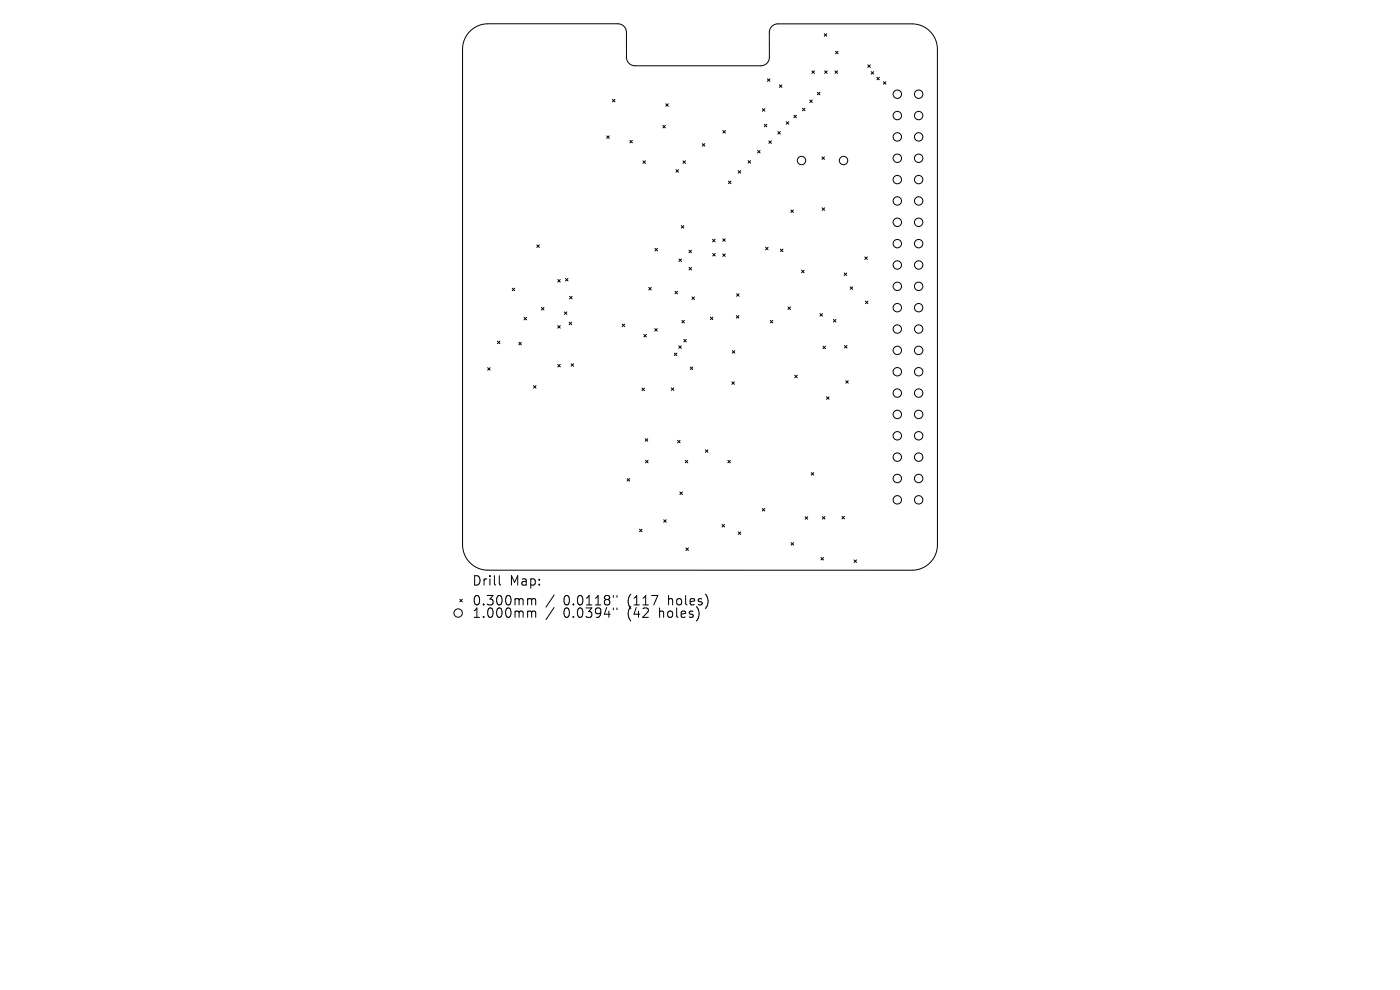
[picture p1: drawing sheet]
<svg xmlns="http://www.w3.org/2000/svg" width="297mm" height="210mm" viewBox="0 0 297 210" stroke-linecap="round" stroke-linejoin="round" font-family="sans-serif">
<defs><g id="words">
<g font-size="2.8">
<text x="100.1" y="124.5">Drill</text>
<text x="108.1" y="124.5">Map:</text>
<text x="100.1" y="128.7">0.300mm</text>
<text x="100.1" y="131.3">1.000mm</text>
<text x="119.5" y="128.7">0.0118&quot;</text>
<text x="119.5" y="131.3">0.0394&quot;</text>
<text x="133.3" y="128.7">(117</text>
<text x="133.3" y="131.3">(42</text>
<text x="140.1" y="131.3">holes)</text>
<text x="142" y="128.7">holes)</text>
</g>
</g></defs>
<g fill="none" stroke="#000" stroke-width=".21">
<path d="M99.7 6.6a5.4 5.4 0 0 1 3.8-1.6h27.6a1.82 1.82 0 0 1 1.8 1.9v5.2a1.82 1.82 0 0 0 1.8 1.9h26.7a1.82 1.82 0 0 0 1.8-1.9v-5.2a1.82 1.82 0 0 1 1.8-1.8h28.5a5.4 5.4 0 0 1 5.4 5.3v105.2a5.4 5.4 0 0 1-5.4 5.4h-90a5.4 5.4 0 0 1-5.4-5.4v-105.2a5.4 5.4 0 0 1 1.6-3.8zM162.8 16.7l.5 .6M163.3 16.7l-.5 .6M165.3 18l.6 .5M165.9 18l-.6 .5M172.2 15l.6 .6M172.8 15l-.6 .6M173.4 19.6l.5 .5M173.9 19.6l-.5 .5M174.9 7.1l.5 .6M174.9 15l.6 .6M175.4 7.1l-.5 .6"/>
<path d="M175.5 15l-.6 .6M177.1 15l.6 .6M177.3 10.9l.5 .5M177.7 15l-.6 .6M177.8 10.9l-.5 .5M184.1 13.8l.5 .5M184.6 13.8l-.5 .5M184.8 15.2l.5 .5M185.3 15.2l-.5 .5M186 16.4l.6 .5M186.6 16.4l-.6 .5M187.4 17.3l.5 .6"/>
<path d="M187.9 17.3l-.5 .6M128.7 28.8l.6 .6M129.3 28.8l-.6 .6M129.9 21.1l.6 .5M130.5 21.1l-.6 .5M133.6 29.8l.6 .5M134.2 29.8l-.6 .5M136.4 34.1l.5 .6M136.9 34.1l-.5 .6M140.6 26.6l.6 .5M141.2 26.6l-.6 .5M141.2 22l.6 .6"/>
<path d="M141.8 22l-.6 .6M143.4 36l.5 .5M143.9 36l-.5 .5M144.9 34.1l.5 .6M145.4 34.1l-.5 .6M149 30.5l.5 .5M149.5 30.5l-.5 .5M153.4 27.7l.5 .5M153.9 27.7l-.5 .5M154.5 38.4l.6 .6M155.1 38.4l-.6 .6M156.6 36.2l.5 .5"/>
<path d="M157.1 36.2l-.5 .5M158.7 34.1l.5 .5M159.2 34.1l-.5 .5M160.7 31.9l.6 .5M161.3 31.9l-.6 .5M161.7 23.1l.6 .5M162.1 26.4l.6 .5M162.3 23.1l-.6 .5M162.7 26.4l-.6 .5M163.1 29.9l.5 .5M163.6 29.9l-.5 .5M165 27.9l.6 .5"/>
<path d="M165.6 27.9l-.6 .5M166.8 25.8l.5 .6M167.3 25.8l-.5 .6M168.4 24.4l.6 .6M169 24.4l-.6 .6M170.2 23l.6 .5M170.8 23l-.6 .5M171.8 21.2l.5 .6M172.3 21.2l-.5 .6M174.4 33.3l.5 .5M174.9 33.3l-.5 .5M113.9 52l.5 .5"/>
<path d="M114.4 52l-.5 .5M118.3 59.3l.6 .5M118.9 59.3l-.6 .5M120 59.1l.5 .5M120.5 59.1l-.5 .5M138.9 52.7l.6 .5M139.5 52.7l-.6 .5M144 54.9l.6 .6M144.5 47.9l.6 .5M144.6 54.9l-.6 .6M145.1 47.9l-.6 .5M146.2 53.1l.5 .5"/>
<path d="M146.2 56.7l.5 .6M146.7 53.1l-.5 .5M146.7 56.7l-.5 .6M151.2 50.8l.5 .5M151.2 53.8l.5 .5M151.7 50.8l-.5 .5M151.7 53.8l-.5 .5M153.3 53.9l.6 .5M153.3 50.7l.6 .5M153.9 53.9l-.6 .5M153.9 50.7l-.6 .5M162.4 52.5l.5 .5"/>
<path d="M162.9 52.5l-.5 .5M165.6 52.8l.5 .6M166.1 52.8l-.5 .6M167.8 44.5l.5 .6M168.3 44.5l-.5 .6M170 57.3l.6 .6M170.6 57.3l-.6 .6M174.4 44.1l.5 .5M174.9 44.1l-.5 .5M179.1 57.9l.5 .5M179.6 57.9l-.5 .5M183.5 54.5l.5 .5"/>
<path d="M184 54.5l-.5 .5M103.5 78l.5 .5M104 78l-.5 .5M105.5 72.4l.6 .5M106.1 72.4l-.6 .5M108.7 61.1l.5 .6M109.2 61.1l-.5 .6M110.1 72.6l.5 .6M110.6 72.6l-.5 .6M111.2 67.3l.5 .6M111.7 67.3l-.5 .6M114.9 65.2l.5 .6"/>
<path d="M115.4 65.2l-.5 .6M118.3 69.1l.6 .5M118.3 77.3l.6 .5M118.9 69.1l-.6 .5M118.9 77.3l-.6 .5M119.7 66.2l.6 .5M120.3 66.2l-.6 .5M120.7 68.4l.6 .5M120.8 62.9l.6 .5M121.2 77.2l.5 .5M121.3 68.4l-.6 .5M121.4 62.9l-.6 .5"/>
<path d="M121.7 77.2l-.5 .5M132 68.7l.5 .6M132.5 68.7l-.5 .6M136.6 70.9l.5 .6M137.1 70.9l-.5 .6M137.6 61l.6 .5M138.2 61l-.6 .5M138.9 69.7l.5 .5M139.4 69.7l-.5 .5M143.1 74.9l.5 .5M143.2 61.8l.5 .5M143.6 74.9l-.5 .5"/>
<path d="M143.7 61.8l-.5 .5M144 73.4l.5 .5M144.5 73.4l-.5 .5M144.7 68l.5 .5M145.1 72l.5 .5M145.2 68l-.5 .5M145.6 72l-.5 .5M146.4 77.9l.6 .5M146.8 63l.5 .5M147 77.9l-.6 .5M147.3 63l-.5 .5M150.7 67.3l.5 .5"/>
<path d="M151.2 67.3l-.5 .5M155.4 74.4l.5 .5M155.9 74.4l-.5 .5M156.2 66.9l.5 .6M156.3 62.3l.5 .5M156.7 66.9l-.5 .6M156.8 62.3l-.5 .5M163.4 68l.5 .5M163.9 68l-.5 .5M167.2 65.1l.5 .6M167.7 65.1l-.5 .6M168.6 79.6l.5 .5"/>
<path d="M169.1 79.6l-.5 .5M173.9 66.5l.6 .6M174.5 66.5l-.6 .6M174.6 73.4l.5 .6M175.1 73.4l-.5 .6M176.8 67.8l.5 .5M177.3 67.8l-.5 .5M179.2 73.3l.5 .5M179.7 73.3l-.5 .5M180.4 60.8l.5 .6M180.9 60.8l-.5 .6M183.6 63.9l.5 .5"/>
<path d="M184.1 63.9l-.5 .5M113.2 81.8l.5 .5M113.7 81.8l-.5 .5M136.2 82.3l.5 .6M136.7 82.3l-.5 .6M136.9 93.1l.5 .5M137 97.6l.5 .6M137.4 93.1l-.5 .5M137.5 97.6l-.5 .6M142.4 82.3l.5 .5M142.9 82.3l-.5 .5M143.7 93.4l.6 .5"/>
<path d="M144.3 93.4l-.6 .5M145.4 97.6l.5 .6M145.9 97.6l-.5 .6M149.6 95.4l.6 .6M150.2 95.4l-.6 .6M154.4 97.6l.5 .6M154.9 97.6l-.5 .6M155.3 81l.5 .5M155.8 81l-.5 .5M175.3 84.2l.6 .5M175.9 84.2l-.6 .5M179.4 80.7l.6 .6"/>
<path d="M180 80.7l-.6 .6M133 101.5l.6 .6M133.6 101.5l-.6 .6M135.7 112.3l.5 .5M136.2 112.3l-.5 .5M140.8 110.3l.5 .5M141.3 110.3l-.5 .5M144.2 104.4l.6 .5M144.8 104.4l-.6 .5M145.5 116.2l.5 .6M146 116.2l-.5 .6M153.2 111.3l.5 .5"/>
<path d="M153.7 111.3l-.5 .5M156.6 112.8l.5 .6M157.1 112.8l-.5 .6M161.7 107.9l.6 .5M162.3 107.9l-.6 .5M167.8 115.1l.6 .5M168.4 115.1l-.6 .5M170.8 109.6l.5 .5M171.3 109.6l-.5 .5M172.1 100.3l.5 .5M172.6 100.3l-.5 .5M174.2 118.3l.5 .5"/>
<path d="M174.5 109.6l.5 .5M174.7 118.3l-.5 .5M175 109.6l-.5 .5M178.6 109.5l.6 .6M179.2 109.5l-.6 .6M181.2 118.8l.5 .5M181.7 118.8l-.5 .5M97.6 127.1l.5 .6M98.1 127.1l-.5 .6M105.9 122.1v1.7l.3 .3M112.2 127l.5 .1 .1 .2M112.2 129.6h.3l.3 .3"/>
<path d="M112.8 127.3l.3-.3 .5 .1v1.2M112.8 127.3v1M112.8 129.9v1.1M112.8 129.9l.3-.3 .5 .1v1.3M117.6 126.2l-1.8 2.6M117.6 128.9l-1.8 2.5M130.1 126.3v.4M130.1 129v.3M130.9 126.3v.4M130.9 129v.3"/>
<circle cx="190.4" cy="20" r=".89"/>
<circle cx="194.9" cy="20" r=".89"/>
<circle cx="170" cy="34.1" r=".89"/>
<circle cx="179" cy="34.1" r=".89"/>
<circle cx="190.4" cy="24.5" r=".89"/>
<circle cx="190.4" cy="29" r=".89"/>
<circle cx="190.4" cy="33.6" r=".89"/>
<circle cx="190.4" cy="38.1" r=".89"/>
<circle cx="194.9" cy="24.5" r=".89"/>
<circle cx="194.9" cy="29" r=".89"/>
<circle cx="194.9" cy="33.6" r=".89"/>
<circle cx="194.9" cy="38.1" r=".89"/>
<circle cx="190.4" cy="47.2" r=".89"/>
<circle cx="190.4" cy="56.2" r=".89"/>
<circle cx="190.4" cy="51.7" r=".89"/>
<circle cx="190.4" cy="42.6" r=".89"/>
<circle cx="194.9" cy="47.2" r=".89"/>
<circle cx="194.9" cy="56.2" r=".89"/>
<circle cx="194.9" cy="51.7" r=".89"/>
<circle cx="194.9" cy="42.6" r=".89"/>
<circle cx="190.4" cy="60.7" r=".89"/>
<circle cx="190.4" cy="65.3" r=".89"/>
<circle cx="190.4" cy="69.8" r=".89"/>
<circle cx="190.4" cy="78.9" r=".89"/>
<circle cx="190.4" cy="74.3" r=".89"/>
<circle cx="194.9" cy="60.7" r=".89"/>
<circle cx="194.9" cy="65.3" r=".89"/>
<circle cx="194.9" cy="69.8" r=".89"/>
<circle cx="194.9" cy="78.9" r=".89"/>
<circle cx="194.9" cy="74.3" r=".89"/>
<circle cx="190.4" cy="83.4" r=".89"/>
<circle cx="190.4" cy="87.9" r=".89"/>
<circle cx="190.4" cy="92.4" r=".89"/>
<circle cx="190.4" cy="97" r=".89"/>
<circle cx="194.9" cy="83.4" r=".89"/>
<circle cx="194.9" cy="87.9" r=".89"/>
<circle cx="194.9" cy="92.4" r=".89"/>
<circle cx="194.9" cy="97" r=".89"/>
<circle cx="190.4" cy="106" r=".89"/>
<circle cx="190.4" cy="101.5" r=".89"/>
<circle cx="194.9" cy="106" r=".89"/>
<circle cx="194.9" cy="101.5" r=".89"/>
<circle cx="97.2" cy="130" r=".89"/>
</g>
<use href="#words"/>
</svg>
